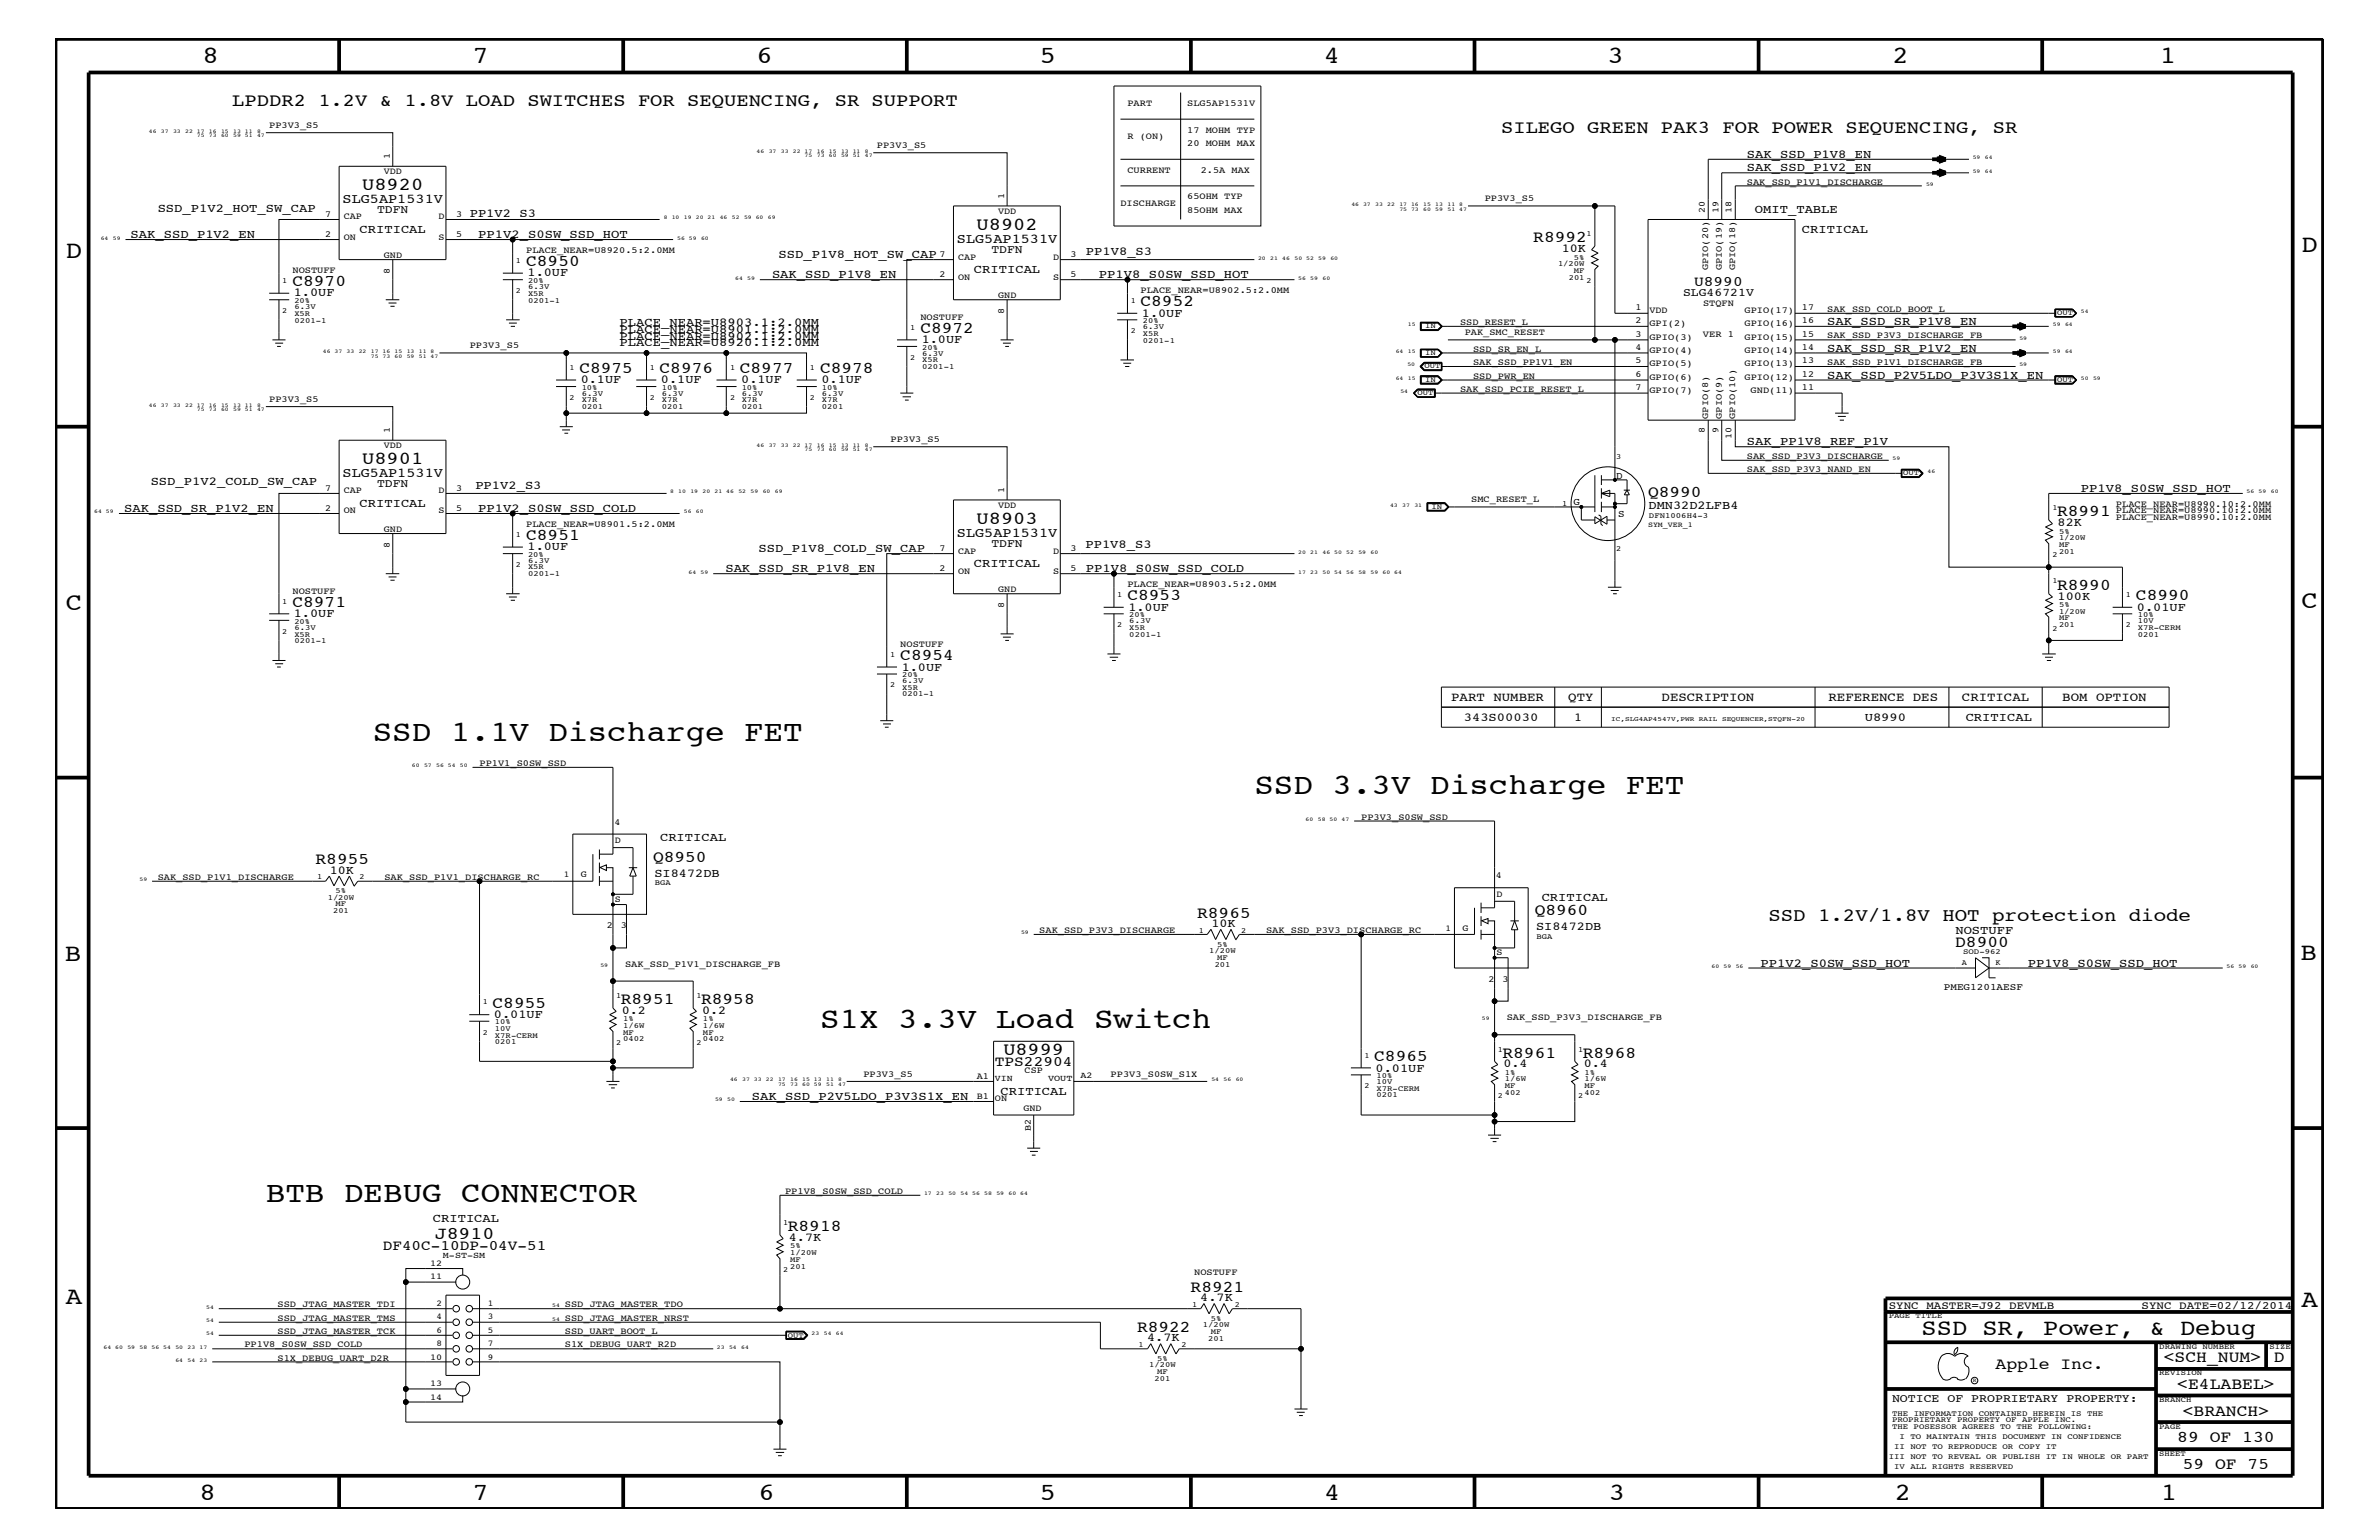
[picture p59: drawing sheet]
<svg xmlns="http://www.w3.org/2000/svg" width="432mm" height="279mm" viewBox="0 0 432 279" stroke-linecap="round" stroke-linejoin="round" font-family="sans-serif">
<defs><g id="words">
<g font-size="5.3">
<text x="67.6" y="134.4">SSD 1.1V Discharge FET</text>
<text x="227.7" y="144">SSD 3.3V Discharge FET</text>
<text x="148.8" y="186.5">S1X 3.3V Load Switch</text>
<text x="48.3" y="218">BTB DEBUG CONNECTOR</text>
</g>
<g font-size="4.5">
<text x="36.7" y="11.5">8</text>
<text x="85.8" y="11.5">7</text>
<text x="137.3" y="11.5">6</text>
<text x="188.7" y="11.5">5</text>
<text x="240.3" y="11.5">4</text>
<text x="291.8" y="11.5">3</text>
<text x="343.5" y="11.5">2</text>
<text x="392" y="11.5">1</text>
<text x="11.9" y="46.8">D</text>
<text x="417.7" y="45.7">D</text>
<text x="11.9" y="110.6">C</text>
<text x="417.7" y="110.4">C</text>
<text x="11.8" y="174.3">B</text>
<text x="417.6" y="174.2">B</text>
<text x="11.9" y="236.7">A</text>
<text x="417.7" y="237.1">A</text>
<text x="36.2" y="272.1">8</text>
<text x="85.8" y="272.1">7</text>
<text x="137.7" y="272.1">6</text>
<text x="188.7" y="272.1">5</text>
<text x="240.4" y="272.1">4</text>
<text x="292" y="272.1">3</text>
<text x="343.9" y="272.1">2</text>
<text x="392.2" y="272.1">1</text>
</g>
<text font-size="4.1" x="348.8" y="242.3">SSD SR, Power, &amp; Debug</text>
<text font-size="3.4" x="321" y="167.1">SSD 1.2V/1.8V HOT protection diode</text>
<g font-size="3.3">
<text x="42.2" y="19.2">LPDDR2 1.2V &amp; 1.8V LOAD SWITCHES FOR SEQUENCING, SR SUPPORT</text>
<text x="272.5" y="24.1">SILEGO GREEN PAK3 FOR POWER SEQUENCING, SR</text>
<text x="65.7" y="34.4">U8920</text>
<text x="177.2" y="41.7">U8902</text>
<text x="65.7" y="84.1">U8901</text>
<text x="177.2" y="95">U8903</text>
<text x="182.1" y="191.4">U8999</text>
</g>
<text font-size="3.2" x="78.9" y="224.7">J8910</text>
<g font-size="3">
<text x="278.3" y="44">R8992</text>
<text x="53.1" y="51.9">C8970</text>
<text x="95.5" y="48.3">C8950</text>
<text x="207" y="55.6">C8952</text>
<text x="167" y="60.4">C8972</text>
<text x="105.2" y="67.7">C8975</text>
<text x="119.7" y="67.7">C8976</text>
<text x="134.3" y="67.7">C8977</text>
<text x="148.8" y="67.7">C8978</text>
<text x="299.1" y="90.1">Q8990</text>
<text x="373.4" y="93.7">R8991</text>
<text x="95.5" y="98">C8951</text>
<text x="373.4" y="107">R8990</text>
<text x="53.1" y="110.2">C8971</text>
<text x="204.6" y="108.9">C8953</text>
<text x="387.7" y="108.9">C8990</text>
<text x="163.4" y="119.8">C8954</text>
<text x="57.3" y="156.8">R8955</text>
<text x="118.5" y="156.3">Q8950</text>
<text x="217.3" y="166.5">R8965</text>
<text x="278.6" y="166.1">Q8960</text>
<text x="354.9" y="171.8">D8900</text>
<text x="89.4" y="182.9">C8955</text>
<text x="112.7" y="182.1">R8951</text>
<text x="127.3" y="182.1">R8958</text>
<text x="272.7" y="191.9">R8961</text>
<text x="287.3" y="191.9">R8968</text>
<text x="249.4" y="192.6">C8965</text>
<text x="143" y="223.4">R8918</text>
<text x="216.1" y="234.4">R8921</text>
<text x="206.4" y="241.7">R8922</text>
<text x="362.2" y="248.4">Apple Inc.</text>
<text x="392.7" y="247.1">&lt;SCH_NUM&gt;</text>
<text x="395.2" y="252">&lt;E4LABEL&gt;</text>
<text x="412.7" y="247.1">D</text>
<text x="396.2" y="256.8">&lt;BRANCH&gt;</text>
<text x="395.2" y="261.6">89 OF 130</text>
<text x="396.2" y="266.6">59 OF 75</text>
</g>
<g font-size="2.6">
<text x="307.5" y="51.9">U8990</text>
<text x="180.6" y="193.3">TPS22904</text>
<text x="69.5" y="226.8">DF40C-10DP-04V-51</text>
</g>
<g font-size="2.5">
<text x="62.2" y="36.8">SLG5AP1531V</text>
<text x="173.7" y="44.1">SLG5AP1531V</text>
<text x="62.2" y="86.5">SLG5AP1531V</text>
<text x="173.7" y="97.4">SLG5AP1531V</text>
</g>
<g font-size="2.3">
<text x="263.4" y="127.1">PART NUMBER</text>
<text x="284.6" y="127.1">QTY</text>
<text x="301.6" y="127.1">DESCRIPTION</text>
<text x="331.9" y="127.1">REFERENCE DES</text>
<text x="356.1" y="127.1">CRITICAL</text>
<text x="374.3" y="127.1">BOM OPTION</text>
</g>
<g font-size="2.2">
<text x="317.1" y="28.6">SAK_SSD_P1V8_EN</text>
<text x="317.1" y="31.1">SAK_SSD_P1V2_EN</text>
<text x="28.6" y="38.4">SSD_P1V2_HOT_SW_CAP</text>
<text x="85.3" y="39.3">PP1V2_S3</text>
<text x="318.5" y="38.6">OMIT_TABLE</text>
<text x="23.7" y="43.2">SAK_SSD_P1V2_EN</text>
<text x="65.3" y="42.3">CRITICAL</text>
<text x="86.8" y="43.2">PP1V2_S0SW_SSD_HOT</text>
<text x="141.3" y="46.8">SSD_P1V8_HOT_SW_CAP</text>
<text x="197.1" y="46.3">PP1V8_S3</text>
<text x="283.5" y="45.7">10K</text>
<text x="327.1" y="42.3">CRITICAL</text>
<text x="53.3" y="53.8">1.0UF</text>
<text x="95.8" y="50.2">1.0UF</text>
<text x="140.1" y="50.5">SAK_SSD_P1V8_EN</text>
<text x="176.8" y="49.6">CRITICAL</text>
<text x="199.5" y="50.5">PP1V8_S0SW_SSD_HOT</text>
<text x="112.4" y="59.2">PLACE_NEAR=U8903.1:2.0MM</text>
<text x="207.3" y="57.4">1.0UF</text>
<text x="331.6" y="59">SAK_SSD_SR_P1V8_EN</text>
<text x="112.4" y="62.9">PLACE_NEAR=U8920.1:2.0MM</text>
<text x="112.4" y="61.7">PLACE_NEAR=U8902.1:2.0MM</text>
<text x="112.4" y="60.4">PLACE_NEAR=U8901.1:2.0MM</text>
<text x="167.3" y="62.3">1.0UF</text>
<text x="331.6" y="63.9">SAK_SSD_SR_P1V2_EN</text>
<text x="105.4" y="69.5">0.1UF</text>
<text x="120" y="69.5">0.1UF</text>
<text x="134.5" y="69.5">0.1UF</text>
<text x="149.1" y="69.5">0.1UF</text>
<text x="331.6" y="68.7">SAK_SSD_P2V5LDO_P3V3S1X_EN</text>
<text x="317.1" y="80.8">SAK_PP1V8_REF_P1V</text>
<text x="27.3" y="88.1">SSD_P1V2_COLD_SW_CAP</text>
<text x="86.3" y="88.8">PP1V2_S3</text>
<text x="377.7" y="89.3">PP1V8_S0SW_SSD_HOT</text>
<text x="22.5" y="92.9">SAK_SSD_SR_P1V2_EN</text>
<text x="65.3" y="92">CRITICAL</text>
<text x="86.8" y="92.9">PP1V2_S0SW_SSD_COLD</text>
<text x="299.2" y="92.3">DMN32D2LFB4</text>
<text x="373.5" y="95.4">82K</text>
<text x="95.8" y="99.9">1.0UF</text>
<text x="137.7" y="100.2">SSD_P1V8_COLD_SW_CAP</text>
<text x="197" y="99.3">PP1V8_S3</text>
<text x="131.7" y="103.8">SAK_SSD_SR_P1V8_EN</text>
<text x="176.8" y="102.9">CRITICAL</text>
<text x="197.1" y="103.8">PP1V8_S0SW_SSD_COLD</text>
<text x="53.3" y="112">1.0UF</text>
<text x="204.8" y="110.8">1.0UF</text>
<text x="373.5" y="108.8">100K</text>
<text x="387.9" y="110.8">0.01UF</text>
<text x="163.7" y="121.7">1.0UF</text>
<text x="265.7" y="130.8">343S00030</text>
<text x="285.7" y="130.8">1</text>
<text x="338.5" y="130.8">U8990</text>
<text x="356.8" y="130.8">CRITICAL</text>
<text x="119.8" y="152.6">CRITICAL</text>
<text x="59.9" y="158.5">10K</text>
<text x="118.8" y="159">SI8472DB</text>
<text x="279.8" y="163.5">CRITICAL</text>
<text x="219.9" y="168.2">10K</text>
<text x="278.8" y="168.7">SI8472DB</text>
<text x="354.9" y="169.5">NOSTUFF</text>
<text x="319.5" y="175.4">PP1V2_S0SW_SSD_HOT</text>
<text x="368" y="175.4">PP1V8_S0SW_SSD_HOT</text>
<text x="89.7" y="184.7">0.01UF</text>
<text x="112.9" y="184">0.2</text>
<text x="127.4" y="184">0.2</text>
<text x="249.7" y="194.4">0.01UF</text>
<text x="272.9" y="193.7">0.4</text>
<text x="287.4" y="193.7">0.4</text>
<text x="136.5" y="199.6">SAK_SSD_P2V5LDO_P3V3S1X_EN</text>
<text x="181.6" y="198.7">CRITICAL</text>
<text x="78.6" y="221.7">CRITICAL</text>
<text x="143.2" y="225.2">4.7K</text>
<text x="217.8" y="236.1">4.7K</text>
<text x="208.2" y="243.4">4.7K</text>
</g>
<g font-size="2.1">
<text x="68.5" y="38.6">TDFN</text>
<text x="180" y="45.9">TDFN</text>
<text x="305.5" y="53.8">SLG46721V</text>
<text x="68.5" y="88.3">TDFN</text>
<text x="180" y="99.3">TDFN</text>
<text x="343.4" y="254.4">NOTICE OF PROPRIETARY PROPERTY:</text>
</g>
<g font-size="2">
<text x="342.8" y="237.4">SYNC_MASTER=J92_DEVMLB</text>
<text x="388.7" y="237.4">SYNC_DATE=02/12/2014</text>
</g>
<g font-size="1.9">
<text x="293.4" y="86.9">D</text>
<text x="285.6" y="91.6">G</text>
<text x="293.7" y="93.8">S</text>
</g>
<text font-size="1.8" x="352.8" y="179.6">PMEG1201AESF</text>
<g font-size="1.7">
<text x="48.9" y="23.2">PP3V3_S5</text>
<text x="204.6" y="19.2">PART</text>
<text x="215.5" y="19.2">SLG5AP1531V</text>
<text x="70.8" y="28.9" transform="rotate(-90 70.8 28.9)">1</text>
<text x="159.2" y="26.9">PP3V3_S5</text>
<text x="204.6" y="25.3">R (ON)</text>
<text x="215.5" y="26.5">20 MOHM MAX</text>
<text x="215.5" y="24.1">17 MOHM TYP</text>
<text x="69.6" y="31.6">VDD</text>
<text x="204.6" y="31.4">CURRENT</text>
<text x="217.9" y="31.4">2.5A MAX</text>
<text x="317.1" y="33.6">SAK_SSD_P1V1_DISCHARGE</text>
<text x="59" y="39.3">7</text>
<text x="62.4" y="39.8">CAP</text>
<text x="79.6" y="39.8">D</text>
<text x="82.8" y="39.3">3</text>
<text x="181.1" y="38.9">VDD</text>
<text x="182.3" y="36.2" transform="rotate(-90 182.3 36.2)">1</text>
<text x="203.4" y="37.4">DISCHARGE</text>
<text x="215.5" y="36.2">65OHM TYP</text>
<text x="215.5" y="38.6">85OHM MAX</text>
<text x="269.5" y="36.5">PP3V3_S5</text>
<text x="309.5" y="38.6" transform="rotate(-90 309.5 38.6)">20</text>
<text x="311.9" y="38.6" transform="rotate(-90 311.9 38.6)">19</text>
<text x="314.3" y="38.6" transform="rotate(-90 314.3 38.6)">18</text>
<text x="59" y="43">2</text>
<text x="62.4" y="43.5">ON</text>
<text x="69.7" y="46.8">GND</text>
<text x="79.6" y="43.5">S</text>
<text x="82.8" y="43">5</text>
<text x="95.5" y="45.9">PLACE_NEAR=U8920.5:2.0MM</text>
<text x="170.5" y="46.6">7</text>
<text x="173.9" y="47.1">CAP</text>
<text x="191.2" y="47.1">D</text>
<text x="194.3" y="46.6">3</text>
<text x="53.1" y="49.6">NOSTUFF</text>
<text x="70.8" y="49.6" transform="rotate(-90 70.8 49.6)">8</text>
<text x="170.5" y="50.2">2</text>
<text x="173.9" y="50.7">ON</text>
<text x="191.2" y="50.7">S</text>
<text x="194.3" y="50.2">5</text>
<text x="207" y="53.2">PLACE_NEAR=U8902.5:2.0MM</text>
<text x="310" y="49.1" transform="rotate(-90 310 49.1)">GPIO(20)</text>
<text x="312.5" y="49.1" transform="rotate(-90 312.5 49.1)">GPIO(19)</text>
<text x="315" y="49.1" transform="rotate(-90 315 49.1)">GPIO(18)</text>
<text x="167" y="58">NOSTUFF</text>
<text x="181.2" y="54.1">GND</text>
<text x="182.3" y="56.9" transform="rotate(-90 182.3 56.9)">8</text>
<text x="265" y="59">SSD_RESET_L</text>
<text x="296.8" y="56.2">1</text>
<text x="296.8" y="58.6">2</text>
<text x="299.4" y="56.8">VDD</text>
<text x="299.4" y="59.2">GPI(2)</text>
<text x="309.1" y="55.6">STQFN</text>
<text x="316.7" y="56.8">GPIO(17)</text>
<text x="316.7" y="59.2">GPIO(16)</text>
<text x="327.1" y="58.6">16</text>
<text x="327.1" y="56.2">17</text>
<text x="331.6" y="56.6">SAK_SSD_COLD_BOOT_L</text>
<text x="85.3" y="63.2">PP3V3_S5</text>
<text x="265.9" y="60.8">PAK_SMC_RESET</text>
<text x="267.4" y="63.9">SSD_SR_EN_L</text>
<text x="296.8" y="61.1">3</text>
<text x="296.8" y="63.4">4</text>
<text x="296.8" y="65.9">5</text>
<text x="299.4" y="64">GPIO(4)</text>
<text x="299.4" y="61.7">GPIO(3)</text>
<text x="309.1" y="61.1">VER 1</text>
<text x="316.7" y="61.7">GPIO(15)</text>
<text x="316.7" y="64">GPIO(14)</text>
<text x="327.1" y="65.9">13</text>
<text x="327.1" y="63.4">14</text>
<text x="327.1" y="61.1">15</text>
<text x="331.6" y="61.4">SAK_SSD_P3V3_DISCHARGE_FB</text>
<text x="265" y="71.1">SAK_SSD_PCIE_RESET_L</text>
<text x="267.4" y="68.7">SSD_PWR_EN</text>
<text x="267.4" y="66.2">SAK_SSD_PP1V1_EN</text>
<text x="296.8" y="68.4">6</text>
<text x="296.8" y="70.7">7</text>
<text x="299.4" y="71.3">GPIO(7)</text>
<text x="299.4" y="68.9">GPIO(6)</text>
<text x="299.4" y="66.5">GPIO(5)</text>
<text x="316.7" y="66.5">GPIO(13)</text>
<text x="316.7" y="68.9">GPIO(12)</text>
<text x="317.8" y="71.3">GND(11)</text>
<text x="327.1" y="70.7">11</text>
<text x="327.1" y="68.4">12</text>
<text x="331.6" y="66.2">SAK_SSD_P1V1_DISCHARGE_FB</text>
<text x="48.9" y="72.9">PP3V3_S5</text>
<text x="310" y="76" transform="rotate(-90 310 76)">GPIO(8)</text>
<text x="312.5" y="76" transform="rotate(-90 312.5 76)">GPIO(9)</text>
<text x="315" y="76" transform="rotate(-90 315 76)">GPIO(10)</text>
<text x="69.6" y="81.3">VDD</text>
<text x="70.8" y="78.6" transform="rotate(-90 70.8 78.6)">1</text>
<text x="161.6" y="80.2">PP3V3_S5</text>
<text x="309.5" y="78.5" transform="rotate(-90 309.5 78.5)">8</text>
<text x="311.9" y="78.5" transform="rotate(-90 311.9 78.5)">9</text>
<text x="314.3" y="79.6" transform="rotate(-90 314.3 79.6)">10</text>
<text x="317.1" y="83.3">SAK_SSD_P3V3_DISCHARGE</text>
<text x="59" y="89">7</text>
<text x="62.4" y="89.5">CAP</text>
<text x="79.6" y="89.5">D</text>
<text x="82.8" y="89">3</text>
<text x="182.3" y="89.5" transform="rotate(-90 182.3 89.5)">1</text>
<text x="317.1" y="85.6">SAK_SSD_P3V3_NAND_EN</text>
<text x="59" y="92.7">2</text>
<text x="62.4" y="93.2">ON</text>
<text x="79.6" y="93.2">S</text>
<text x="82.8" y="92.7">5</text>
<text x="95.5" y="95.6">PLACE_NEAR=U8901.5:2.0MM</text>
<text x="181.1" y="92.2">VDD</text>
<text x="267" y="91.1">SMC_RESET_L</text>
<text x="384" y="93.2">PLACE_NEAR=U8990.10:2.0MM</text>
<text x="384" y="92">PLACE_NEAR=U8990.10:2.0MM</text>
<text x="384" y="94.3">PLACE_NEAR=U8990.10:2.0MM</text>
<text x="69.7" y="96.5">GND</text>
<text x="70.8" y="99.3" transform="rotate(-90 70.8 99.3)">8</text>
<text x="170.5" y="99.9">7</text>
<text x="173.9" y="100.4">CAP</text>
<text x="191.2" y="100.4">D</text>
<text x="194.3" y="99.9">3</text>
<text x="53.1" y="107.7">NOSTUFF</text>
<text x="170.5" y="103.6">2</text>
<text x="173.9" y="104.1">ON</text>
<text x="181.2" y="107.5">GND</text>
<text x="191.2" y="104.1">S</text>
<text x="194.3" y="103.6">5</text>
<text x="204.6" y="106.5">PLACE_NEAR=U8903.5:2.0MM</text>
<text x="182.3" y="110.3" transform="rotate(-90 182.3 110.3)">8</text>
<text x="163.4" y="117.4">NOSTUFF</text>
<text x="87" y="139">PP1V1_S0SW_SSD</text>
<text x="111.5" y="149.6">4</text>
<text x="247.1" y="148.7">PP3V3_S0SW_SSD</text>
<text x="111.6" y="153">D</text>
<text x="28.6" y="159.6">SAK_SSD_P1V1_DISCHARGE</text>
<text x="69.8" y="159.6">SAK_SSD_P1V1_DISCHARGE_RC</text>
<text x="105.4" y="159.2">G</text>
<text x="271.5" y="159.4">4</text>
<text x="111.6" y="163.6">S</text>
<text x="271.6" y="162.8">D</text>
<text x="110.2" y="168.4">2</text>
<text x="112.7" y="168.4">3</text>
<text x="188.6" y="169.3">SAK_SSD_P3V3_DISCHARGE</text>
<text x="229.8" y="169.3">SAK_SSD_P3V3_DISCHARGE_RC</text>
<text x="265.4" y="168.9">G</text>
<text x="271.6" y="173.3">S</text>
<text x="113.5" y="175.4">SAK_SSD_P1V1_DISCHARGE_FB</text>
<text x="270.2" y="178.2">2</text>
<text x="272.7" y="178.2">3</text>
<text x="273.5" y="185">SAK_SSD_P3V3_DISCHARGE_FB</text>
<text x="156.7" y="195.4">PP3V3_S5</text>
<text x="177.3" y="195.7">A1</text>
<text x="186" y="194.8">CSP</text>
<text x="201.6" y="195.4">PP3V3_S0SW_S1X</text>
<text x="177.3" y="199.3">B1</text>
<text x="180.6" y="199.8">ON</text>
<text x="185.8" y="201.5">GND</text>
<text x="187.1" y="205.3" transform="rotate(-90 187.1 205.3)">B2</text>
<text x="142.5" y="216.6">PP1V8_S0SW_SSD_COLD</text>
<text x="216.7" y="231.3">NOSTUFF</text>
<text x="50.4" y="237.2">SSD_JTAG_MASTER_TDI</text>
<text x="50.4" y="239.6">SSD_JTAG_MASTER_TMS</text>
<text x="102.5" y="239.6">SSD_JTAG_MASTER_NRST</text>
<text x="102.5" y="237.2">SSD_JTAG_MASTER_TDO</text>
<text x="44.4" y="244.5">PP1V8_S0SW_SSD_COLD</text>
<text x="50.4" y="242">SSD_JTAG_MASTER_TCK</text>
<text x="102.5" y="244.5">S1X_DEBUG_UART_R2D</text>
<text x="102.5" y="242">SSD_UART_BOOT_L</text>
<text x="50.4" y="246.9">S1X_DEBUG_UART_D2R</text>
</g>
<g font-size="1.6">
<text x="102.4" y="159.2">1</text>
<text x="262.4" y="168.9">1</text>
<text x="180.6" y="196.2">VIN</text>
<text x="190.2" y="196.2">VOUT</text>
<text x="196.1" y="195.6">A2</text>
<text x="78.1" y="232.1">11</text>
<text x="78.1" y="229.7">12</text>
<text x="80.4" y="228.2">M-ST-SM</text>
<text x="79.2" y="237">2</text>
<text x="79.2" y="239.4">4</text>
<text x="88.6" y="237">1</text>
<text x="88.6" y="239.4">3</text>
<text x="79.2" y="241.8">6</text>
<text x="79.2" y="244.2">8</text>
<text x="88.6" y="241.8">5</text>
<text x="88.6" y="244.2">7</text>
<text x="78.1" y="251.5">13</text>
<text x="78.1" y="246.7">10</text>
<text x="88.6" y="246.7">9</text>
<text x="78.1" y="253.9">14</text>
</g>
<g font-size="1.4">
<text x="93.6" y="47.7">1</text>
<text x="285.7" y="47.1">5%</text>
<text x="288" y="42.9">1</text>
<text x="51.2" y="51.3">1</text>
<text x="93.6" y="53.2">2</text>
<text x="95.8" y="51.3">20%</text>
<text x="95.8" y="53.6">X5R</text>
<text x="95.8" y="52.4">6.3V</text>
<text x="282.8" y="48.3">1/20W</text>
<text x="284.7" y="50.7">201</text>
<text x="285.7" y="49.6">MF</text>
<text x="288" y="51.3">2</text>
<text x="51.2" y="56.8">2</text>
<text x="53.4" y="58.5">0201-1</text>
<text x="53.4" y="56.1">6.3V</text>
<text x="53.4" y="55">20%</text>
<text x="53.4" y="57.3">X5R</text>
<text x="95.8" y="54.9">0201-1</text>
<text x="165.2" y="59.8">1</text>
<text x="205.2" y="55">1</text>
<text x="207.4" y="58.6">20%</text>
<text x="207.4" y="59.7">6.3V</text>
<text x="258.7" y="59.5">IN</text>
<text x="373.4" y="57.2">OUT</text>
<text x="165.2" y="65.3">2</text>
<text x="167.4" y="65.7">X5R</text>
<text x="167.4" y="63.4">20%</text>
<text x="167.4" y="64.5">6.3V</text>
<text x="205.2" y="60.4">2</text>
<text x="207.4" y="60.9">X5R</text>
<text x="207.4" y="62.2">0201-1</text>
<text x="258.7" y="64.5">IN</text>
<text x="103.4" y="67.1">1</text>
<text x="105.6" y="71.8">6.3V</text>
<text x="105.6" y="70.7">10%</text>
<text x="117.9" y="67.1">1</text>
<text x="120.1" y="71.8">6.3V</text>
<text x="120.1" y="70.7">10%</text>
<text x="132.5" y="67.1">1</text>
<text x="134.6" y="71.8">6.3V</text>
<text x="134.6" y="70.7">10%</text>
<text x="147" y="67.1">1</text>
<text x="149.2" y="70.7">10%</text>
<text x="149.2" y="71.8">6.3V</text>
<text x="167.4" y="67">0201-1</text>
<text x="257.3" y="71.7">OUT</text>
<text x="258.6" y="66.8">OUT</text>
<text x="258.7" y="69.3">IN</text>
<text x="373.4" y="69.3">OUT</text>
<text x="103.4" y="72.6">2</text>
<text x="105.6" y="74.3">0201</text>
<text x="105.6" y="73">X7R</text>
<text x="117.9" y="72.6">2</text>
<text x="120.1" y="74.3">0201</text>
<text x="120.1" y="73">X7R</text>
<text x="132.5" y="72.6">2</text>
<text x="134.6" y="73">X7R</text>
<text x="134.6" y="74.3">0201</text>
<text x="147" y="72.6">2</text>
<text x="149.2" y="73">X7R</text>
<text x="149.2" y="74.3">0201</text>
<text x="293.4" y="83.3">3</text>
<text x="345.4" y="86.2">OUT</text>
<text x="259.8" y="92.3">IN</text>
<text x="283.5" y="91.7">1</text>
<text x="299.1" y="95.6">SYM_VER_1</text>
<text x="299.3" y="94">DFN1006H4-3</text>
<text x="372.5" y="92.6">1</text>
<text x="93.6" y="97.4">1</text>
<text x="95.8" y="101">20%</text>
<text x="293.4" y="99.9">2</text>
<text x="372.5" y="101">2</text>
<text x="373.7" y="96.8">5%</text>
<text x="373.7" y="98">1/20W</text>
<text x="373.7" y="99.3">MF</text>
<text x="373.7" y="100.4">201</text>
<text x="93.6" y="102.9">2</text>
<text x="95.8" y="102.1">6.3V</text>
<text x="95.8" y="104.6">0201-1</text>
<text x="95.8" y="103.3">X5R</text>
<text x="372.5" y="105.9">1</text>
<text x="51.2" y="109.5">1</text>
<text x="53.4" y="113.1">20%</text>
<text x="202.8" y="108.3">1</text>
<text x="202.8" y="113.7">2</text>
<text x="205" y="113.1">6.3V</text>
<text x="205" y="112">20%</text>
<text x="373.7" y="111.4">1/20W</text>
<text x="373.7" y="112.6">MF</text>
<text x="373.7" y="113.7">201</text>
<text x="373.7" y="110.2">5%</text>
<text x="385.8" y="108.3">1</text>
<text x="385.8" y="113.7">2</text>
<text x="388" y="112">10%</text>
<text x="388" y="113.1">10V</text>
<text x="51.2" y="115">2</text>
<text x="53.4" y="114.2">6.3V</text>
<text x="53.4" y="115.5">X5R</text>
<text x="53.4" y="116.7">0201-1</text>
<text x="161.5" y="119.2">1</text>
<text x="205" y="114.2">X5R</text>
<text x="205" y="115.5">0201-1</text>
<text x="372.5" y="114.4">2</text>
<text x="388" y="114.2">X7R-CERM</text>
<text x="388" y="115.5">0201</text>
<text x="161.5" y="124.7">2</text>
<text x="163.7" y="125.2">X5R</text>
<text x="163.7" y="124">6.3V</text>
<text x="163.7" y="122.9">20%</text>
<text x="163.7" y="126.4">0201-1</text>
<text x="57.6" y="159.5">1</text>
<text x="60.9" y="162">5%</text>
<text x="65.3" y="159.5">2</text>
<text x="118.9" y="160.6">BGA</text>
<text x="59.5" y="163.3">1/20W</text>
<text x="60.5" y="165.6">201</text>
<text x="60.9" y="164.5">MF</text>
<text x="217.6" y="169.2">1</text>
<text x="219.5" y="172.9">1/20W</text>
<text x="220.9" y="171.7">5%</text>
<text x="225.3" y="169.2">2</text>
<text x="278.9" y="170.3">BGA</text>
<text x="356.3" y="173.2">SOD-962</text>
<text x="220.5" y="175.4">201</text>
<text x="220.9" y="174.2">MF</text>
<text x="356.1" y="175">A</text>
<text x="362.2" y="175">K</text>
<text x="87.6" y="182.2">1</text>
<text x="89.8" y="185.9">10%</text>
<text x="111.8" y="181">1</text>
<text x="113.1" y="185.3">1%</text>
<text x="126.4" y="181">1</text>
<text x="127.6" y="185.3">1%</text>
<text x="87.6" y="187.7">2</text>
<text x="89.8" y="189.4">0201</text>
<text x="89.8" y="187">10V</text>
<text x="89.8" y="188.2">X7R-CERM</text>
<text x="111.8" y="189.5">2</text>
<text x="113.1" y="186.5">1/6W</text>
<text x="113.1" y="188.9">0402</text>
<text x="113.1" y="187.7">MF</text>
<text x="126.4" y="189.5">2</text>
<text x="127.6" y="187.7">MF</text>
<text x="127.6" y="186.5">1/6W</text>
<text x="127.6" y="188.9">0402</text>
<text x="247.6" y="192">1</text>
<text x="271.9" y="190.8">1</text>
<text x="286.4" y="190.8">1</text>
<text x="247.6" y="197.4">2</text>
<text x="249.9" y="197.9">X7R-CERM</text>
<text x="249.9" y="195.6">10%</text>
<text x="249.9" y="196.7">10V</text>
<text x="273.1" y="195">1%</text>
<text x="273.1" y="196.2">1/6W</text>
<text x="273.1" y="197.4">MF</text>
<text x="287.6" y="197.4">MF</text>
<text x="287.6" y="196.2">1/6W</text>
<text x="287.6" y="195">1%</text>
<text x="249.9" y="199.1">0201</text>
<text x="271.9" y="199.2">2</text>
<text x="273.1" y="198.7">402</text>
<text x="286.4" y="199.2">2</text>
<text x="287.6" y="198.7">402</text>
<text x="142.2" y="222.3">1</text>
<text x="143.4" y="226.5">5%</text>
<text x="143.4" y="227.7">1/20W</text>
<text x="142.2" y="230.7">2</text>
<text x="143.4" y="229">MF</text>
<text x="143.4" y="230.2">201</text>
<text x="216.4" y="237.1">1</text>
<text x="219.8" y="239.6">5%</text>
<text x="224.1" y="237.1">2</text>
<text x="342.8" y="239.2">PAGE TITLE</text>
<text x="143" y="242.7">OUT</text>
<text x="206.7" y="244.4">1</text>
<text x="214.5" y="244.4">2</text>
<text x="218.3" y="240.8">1/20W</text>
<text x="219.3" y="243.3">201</text>
<text x="219.8" y="242">MF</text>
<text x="391.9" y="244.7">DRAWING NUMBER</text>
<text x="411.9" y="244.7">SIZE</text>
<text x="208.6" y="248.1">1/20W</text>
<text x="209.5" y="250.6">201</text>
<text x="210" y="249.3">MF</text>
<text x="210" y="246.9">5%</text>
<text x="391.9" y="249.5">REVISION</text>
<text x="343.4" y="256.8">THE INFORMATION CONTAINED HEREIN IS THE</text>
<text x="391.9" y="254.4">BRANCH</text>
<text x="343.4" y="258">PROPRIETARY PROPERTY OF APPLE INC.</text>
<text x="343.4" y="259.3">THE POSESSOR AGREES TO THE FOLLOWING:</text>
<text x="343.8" y="262.9">II NOT TO REPRODUCE OR COPY IT</text>
<text x="344.8" y="261.1">I TO MAINTAIN THIS DOCUMENT IN CONFIDENCE</text>
<text x="391.9" y="259.3">PAGE</text>
<text x="342.8" y="264.7">III NOT TO REVEAL OR PUBLISH IT IN WHOLE OR PART</text>
<text x="343.8" y="266.6">IV ALL RIGHTS RESERVED</text>
<text x="391.9" y="264.1">SHEET</text>
</g>
<g font-size="1.2">
<text x="292.4" y="130.8">IC,SLG4AP4547V,PWR</text>
<text x="308.4" y="130.8">RAIL</text>
<text x="312.6" y="130.8">SEQUENCER,STQFN-20</text>
</g>
<g font-size="1">
<text x="27" y="24.1">46</text>
<text x="29.2" y="24.1">37</text>
<text x="31.4" y="24.1">33</text>
<text x="33.6" y="24.1">22 17</text>
<text x="35.7" y="24.9">75</text>
<text x="37.9" y="24.1">16</text>
<text x="37.9" y="24.9">73</text>
<text x="40.1" y="24.9">60</text>
<text x="40.1" y="24.1">15</text>
<text x="42.3" y="24.1">13 11</text>
<text x="42.3" y="24.9">59 51</text>
<text x="46.7" y="24.1">8</text>
<text x="46.7" y="24.9">47</text>
<text x="137.3" y="27.7">46</text>
<text x="139.5" y="27.7">37</text>
<text x="141.7" y="27.7">33</text>
<text x="143.9" y="27.7">22 17</text>
<text x="146" y="28.6">75</text>
<text x="148.3" y="27.7">16</text>
<text x="148.3" y="28.6">73</text>
<text x="150.5" y="27.7">15</text>
<text x="150.5" y="28.6">60</text>
<text x="152.7" y="27.7">13 11</text>
<text x="152.7" y="28.6">59 51</text>
<text x="157" y="27.7">8</text>
<text x="157" y="28.6">47</text>
<text x="358.1" y="28.9">59</text>
<text x="360.3" y="28.9">64</text>
<text x="349.6" y="33.7">59</text>
<text x="358.1" y="31.4">59</text>
<text x="360.3" y="31.4">64</text>
<text x="120.5" y="39.8">8</text>
<text x="121.9" y="39.8">10</text>
<text x="124.1" y="39.8">19</text>
<text x="126.3" y="39.8">20 21</text>
<text x="130.6" y="39.8">46</text>
<text x="132.8" y="39.8">52</text>
<text x="135" y="39.8">59 60</text>
<text x="139.4" y="39.8">69</text>
<text x="245.3" y="37.4">46 37</text>
<text x="249.6" y="37.4">33</text>
<text x="251.8" y="37.4">22</text>
<text x="254" y="37.4">17 16</text>
<text x="254" y="38.3">75 73</text>
<text x="258.3" y="37.4">15</text>
<text x="258.3" y="38.3">60</text>
<text x="260.5" y="37.4">13</text>
<text x="260.5" y="38.3">59</text>
<text x="262.7" y="37.4">11 8</text>
<text x="262.7" y="38.3">51 47</text>
<text x="18.3" y="43.5">64</text>
<text x="20.5" y="43.5">59</text>
<text x="122.9" y="43.5">56 59</text>
<text x="127.3" y="43.5">60</text>
<text x="228.3" y="47.1">20</text>
<text x="230.5" y="47.1">21</text>
<text x="232.7" y="47.1">46</text>
<text x="235" y="47.1">50 52</text>
<text x="239.3" y="47.1">59</text>
<text x="241.5" y="47.1">60</text>
<text x="133.4" y="50.7">64</text>
<text x="135.6" y="50.7">59</text>
<text x="235.6" y="50.7">56</text>
<text x="237.8" y="50.7">59</text>
<text x="240" y="50.7">60</text>
<text x="255.5" y="59.2">15</text>
<text x="372.6" y="59.2">59</text>
<text x="374.8" y="59.2">64</text>
<text x="377.7" y="56.8">54</text>
<text x="58.6" y="64">46 37</text>
<text x="62.9" y="64">33</text>
<text x="65.1" y="64">22</text>
<text x="67.3" y="64">17 16</text>
<text x="67.3" y="65">75 73</text>
<text x="71.6" y="64">15</text>
<text x="71.6" y="65">60</text>
<text x="73.8" y="64">13</text>
<text x="73.8" y="65">59</text>
<text x="76" y="64">11 8</text>
<text x="76" y="65">51 47</text>
<text x="253.3" y="64">64</text>
<text x="255.5" y="64">15</text>
<text x="366.5" y="61.7">59</text>
<text x="372.6" y="64">59</text>
<text x="374.8" y="64">64</text>
<text x="253.3" y="68.9">64</text>
<text x="254.2" y="71.3">54</text>
<text x="255.4" y="66.5">50</text>
<text x="255.5" y="68.9">15</text>
<text x="366.5" y="66.5">59</text>
<text x="377.7" y="68.9">50</text>
<text x="379.9" y="68.9">59</text>
<text x="27" y="73.8">46</text>
<text x="29.2" y="73.8">37</text>
<text x="31.4" y="73.8">33</text>
<text x="33.6" y="73.8">22 17</text>
<text x="35.7" y="74.6">75</text>
<text x="37.9" y="73.8">16</text>
<text x="37.9" y="74.6">73</text>
<text x="40.1" y="74.6">60</text>
<text x="40.1" y="73.8">15</text>
<text x="42.3" y="73.8">13 11</text>
<text x="42.3" y="74.6">59 51</text>
<text x="46.7" y="73.8">8</text>
<text x="46.7" y="74.6">47</text>
<text x="137.3" y="81.1">46</text>
<text x="139.5" y="81.1">37</text>
<text x="141.7" y="81.1">33</text>
<text x="143.9" y="81.1">22 17</text>
<text x="146" y="81.9">75</text>
<text x="148.3" y="81.1">16</text>
<text x="148.3" y="81.9">73</text>
<text x="150.5" y="81.1">15</text>
<text x="150.5" y="81.9">60</text>
<text x="152.7" y="81.1">13 11</text>
<text x="152.7" y="81.9">59 51</text>
<text x="157" y="81.1">8</text>
<text x="157" y="81.9">47</text>
<text x="343.5" y="83.5">59</text>
<text x="121.7" y="89.5">8</text>
<text x="123.1" y="89.5">10</text>
<text x="125.3" y="89.5">19</text>
<text x="127.5" y="89.5">20</text>
<text x="129.7" y="89.5">21 46</text>
<text x="134" y="89.5">52</text>
<text x="136.2" y="89.5">59</text>
<text x="138.4" y="89.5">60</text>
<text x="140.6" y="89.5">69</text>
<text x="349.8" y="85.9">46</text>
<text x="407.8" y="89.5">56</text>
<text x="410" y="89.5">59</text>
<text x="412.2" y="89.5">60</text>
<text x="17.1" y="93.2">64 59</text>
<text x="124.1" y="93.2">56</text>
<text x="126.3" y="93.2">60</text>
<text x="252.3" y="92">43</text>
<text x="254.5" y="92">37</text>
<text x="256.7" y="92">31</text>
<text x="235.6" y="100.4">20</text>
<text x="237.8" y="100.4">21</text>
<text x="240" y="100.4">46 50</text>
<text x="244.3" y="100.4">52</text>
<text x="246.6" y="100.4">59</text>
<text x="248.8" y="100.4">60</text>
<text x="125" y="104.1">64</text>
<text x="127.2" y="104.1">59</text>
<text x="235.6" y="104.1">17</text>
<text x="237.8" y="104.1">23</text>
<text x="240" y="104.1">50 54</text>
<text x="244.3" y="104.1">56</text>
<text x="246.6" y="104.1">58</text>
<text x="248.8" y="104.1">59</text>
<text x="251" y="104.1">60 64</text>
<text x="74.8" y="139.2">60</text>
<text x="77" y="139.2">57</text>
<text x="79.2" y="139.2">56 54</text>
<text x="83.5" y="139.2">50</text>
<text x="237" y="149">60</text>
<text x="239.2" y="149">58 50</text>
<text x="243.5" y="149">47</text>
<text x="25.3" y="159.9">59</text>
<text x="185.3" y="169.5">59</text>
<text x="109" y="175.4">59</text>
<text x="310.6" y="175.6">60</text>
<text x="312.8" y="175.6">59</text>
<text x="315" y="175.6">56</text>
<text x="404.1" y="175.6">56</text>
<text x="406.3" y="175.6">59</text>
<text x="408.5" y="175.6">60</text>
<text x="269" y="185">59</text>
<text x="132.5" y="196.2">46</text>
<text x="134.7" y="196.2">37 33</text>
<text x="139" y="196.2">22</text>
<text x="141.2" y="196.2">17</text>
<text x="141.2" y="197">75</text>
<text x="143.4" y="196.2">16</text>
<text x="143.4" y="197">73</text>
<text x="145.6" y="196.2">15 13</text>
<text x="145.6" y="197">60 59</text>
<text x="149.9" y="196.2">11</text>
<text x="149.9" y="197">51</text>
<text x="152.1" y="196.2">8</text>
<text x="152.1" y="197">47</text>
<text x="219.9" y="196.2">54</text>
<text x="222.1" y="196.2">56</text>
<text x="224.3" y="196.2">60</text>
<text x="129.8" y="199.8">59</text>
<text x="132" y="199.8">50</text>
<text x="167.7" y="216.9">17</text>
<text x="169.9" y="216.9">23</text>
<text x="172.1" y="216.9">50</text>
<text x="174.3" y="216.9">54 56</text>
<text x="178.6" y="216.9">58</text>
<text x="180.8" y="216.9">59</text>
<text x="183.1" y="216.9">60 64</text>
<text x="37.4" y="237.4">54</text>
<text x="37.4" y="239.9">54</text>
<text x="100.2" y="237.2">54</text>
<text x="100.2" y="239.6">54</text>
<text x="18.8" y="244.7">64 60</text>
<text x="23.1" y="244.7">59</text>
<text x="25.3" y="244.7">58</text>
<text x="27.5" y="244.7">56 54</text>
<text x="31.8" y="244.7">50</text>
<text x="34" y="244.7">23</text>
<text x="36.2" y="244.7">17</text>
<text x="37.4" y="242.3">54</text>
<text x="130.1" y="244.7">23</text>
<text x="132.3" y="244.7">54</text>
<text x="134.5" y="244.7">64</text>
<text x="147.3" y="242.3">23</text>
<text x="149.5" y="242.3">54</text>
<text x="151.7" y="242.3">64</text>
<text x="31.8" y="247.1">64</text>
<text x="34" y="247.1">54</text>
<text x="36.2" y="247.1">23</text>
<text x="358.1" y="250.7">R</text>
</g>
</g></defs>
<g fill="none" stroke="#000" stroke-width=".18">
<path d="M202.2 15.6h26.7v25.4h-26.7zM214.3 16.8v23M48.3 24.1h23v6.1M61.6 39.8h-11v13.4M61.6 30.2h19.3v16.9h-19.3zM80.9 39.8h38.8M158.5 27.7h24.3v9.7M173.1 37.4h19.3v17h-19.3zM203.4 33.7h24.3M203.4 28.9h24.3M203.4 21.6h24.3M266.4 37.4h26.7v19.4h6"/>
<path d="M289.5 37.4v7.2l-.6 .7 1.2 .6-1.2 .6 1.2 .6-1.2 .6 1.2 .6-.6 .6v12.8h3.6M299.1 39.8h26.7v36.4h-26.7zM348.8 33.7h-33.8v6.1M357.4 31.4h-44.9v8.4M357.4 28.9h-47.4v10.9M22.8 43.5h38.8M48.9 54.4h3.6M48.9 53.2h3.6M50.6 54.4v7.3M70 54.4h2.5M70.5 55h1.5M70.9 55.6h.7"/>
<path d="M71.3 47.1v7.3M80.9 43.5h41.3M91.3 49.6h3.6M91.3 50.7h3.6M91.9 58h2.4M92.4 58.6h1.4M92.7 59.2h.8M93 43.5v6.1M93 50.7v7.3M137.9 50.7h35.2M173.1 47.1h-8.5v14.6M182.8 54.4v7.3"/>
<path d="M192.4 50.7h42.6M192.4 47.1h35.3M202.8 56.8h3.6M202.8 58h3.6M204.6 50.7v6.1M204.6 58v7.3M257.8 59.9h3.2M257.8 58.4h3.2l.8 .8-.8 .8h-3.2zM257.8 58.5h3.2M257.9 58.5v1.4M258 58.6h2.9l.7 .6-.7 .6h-2.9zM261 58.5l.7 .7-.7 .7"/>
<path d="M261 58.5l.6 .7M261.6 59.2h37.5M261.6 59.2l-.6 .7M325.8 59.2h46.1M325.8 56.8h47.3M373 56.1v1.4M373 57.4h3.2M373 56.2h3.2M373.1 56.2v1.2M376.2 56.1l.7 .7-.7 .7M376.2 56.2l.6 .6-.6 .6M376.2 56.1h-3.2v1.4h3.2"/>
<path d="M376.2 56.1l.7 .7M376.2 56.2l.7 .6M376.9 56.8l-.7 .7M376.9 56.8l-.7 .6M48.3 73.8h23v6.1M49.4 61.7h2.4M50 62.3h1.4M50.3 62.9h.7M61.6 79.9h19.3v16.9h-19.3zM79.8 64h23v4.9M100.9 70.1h3.7M100.9 68.9h3.7"/>
<path d="M101.6 77.4h2.4M102 78h1.5M102.4 78.6h.7M102.8 64h14.5v4.9M102.8 70.1v7.3M115.5 68.9h3.6M115.5 70.1h3.6M117.3 70.1v4.9h-14.5M117.3 64h14.5v4.9M130 68.9h3.7M130 70.1h3.7M131.8 70.1v4.9h-14.5"/>
<path d="M131.8 64h14.6v4.9M144.6 70.1h3.7M144.6 68.9h3.7M146.4 70.1v4.9h-14.6M162.8 62.9h3.7M162.8 61.7h3.7M163.4 71.3h2.4M163.8 72h1.6M164.3 72.6h.6M164.6 62.9v8.4M181.6 61.7h2.4M182 62.3h1.5"/>
<path d="M182.5 62.9h.6M203.4 65.3h2.4M203.9 65.9h1.4M204.2 66.5h.8M256.6 71.3l.7-.7h3.1v1.5M256.6 71.3l.7 .7M256.6 71.3l.7 .8M257.3 72h3.1M257.3 70.7l-.7 .6M257.3 70.6h3.2v1.5h-3.2l-.8-.8zM257.3 70.7l-.6 .6 .6 .7M257.3 70.7h3.1"/>
<path d="M257.7 66.5l.8-.8h3.2v1.6h-3.2zM257.8 68.2h3.2l.8 .7-.8 .8h-3.2zM257.9 63.4h3.1l.6 .6-.6 .7h-3.1zM257.9 68.3h3.1l.6 .6-.6 .6h-3.1zM258 63.4v1.3M258.5 65.8l-.6 .7 .6 .7M258.5 65.8l-.7 .7 .7 .7M258.5 67.2h3.2M258.5 65.8h3.2M260.3 70.7v1.3M260.4 71.3h38.7M260.9 63.4l.7 .6"/>
<path d="M261 63.4l.8 .6-.8 .8M261 63.4l.7 .6-.7 .8M261 68.2l.7 .7-.7 .7h-3.2M261 63.4h-3.2v1.4h3.2M261.6 64l-.7 .7M261.6 68.9l-.7 .6M261.6 66.5h37.5M261.6 64h37.5M261.6 68.9h37.5M261.6 65.9h-3l-.6 .6 .6 .6h3M261.6 65.8v1.4M261.6 68.9l-.7-.5h-2.9v1.1"/>
<path d="M262.8 61.7h26.7M299.1 61.7h-6v25.4M310 76.2v9.7h35.2M312.5 76.2v7.3h30.3M315 76.2v4.9h38.7v21.8h31.5v7.3M325.8 66.5h40M325.8 61.7h40M325.8 64h46.1M325.8 68.9h47.3M325.8 71.3h8.5v3.7M333.1 75h2.4M333.6 75.6h1.4"/>
<path d="M333.9 76.2h.8M373 68.2h3.2l.7 .7-.7 .8h-3.2zM373 69.5h3.2M373 68.2v1.4h3.2l.7-.7M373 68.3h3.2l.7 .6M376.2 69.5l.6-.6-.6-.5h-3.1v1.1M376.2 68.2l.7 .7M376.9 68.9l-.7 .6M21.6 93.2h40M61.6 89.5h-11v21.9M71.3 96.8v7.3M80.9 89.5h40.1"/>
<path d="M80.9 93.2h12.1M91.3 99.3h3.6M123.4 93.2h-30.4v6.1M158.5 81.1h24.3v9.6M173.1 90.7h19.3v17h-19.3zM259 91.2h3.3l.7 .8-.7 .7h-3.3zM259.1 91.3h3.1l.7 .7-.7 .7M259.1 91.2v1.5h3.1M259.2 91.4h3l.6 .6-.6 .6h-3zM262.2 91.2l.8 .8M262.8 92h26.7M263 92l-.8 .7"/>
<path d="M287 92v2.3h2.5M289.5 86.2v6.7M289.5 93.8v1.2l2.2-1.3v1.4zM290.2 93.4l.4 .3v1.4l.3 .3M290.7 89.5h2.4v17M290.7 92h2.4M290.7 86.2v1.8M290.7 88.6v1.9M290.7 91v1.9M290.7 89.5l1.5-.6v1.2zM290.7 87.1h4.6v1.8l-.5 .9h.9l-.4-.9M291.7 94.3h1.4"/>
<path d="M294.7 88.9h1.1M295.3 89.8v1.6h-2.2M345.1 85.1h3.2l.8 .8-.8 .7h-3.2zM345.1 86.6h3.2M345.1 85.2h3.2M345.2 85.2v1.4M345.2 85.3h3l.6 .6-.6 .6h-3M348.3 85.2l.6 .7-.6 .7M348.3 85.2l.7 .7-.7 .7M407.1 89.5h-35.2v4.8l.6 .7-1.2 .6 1.2 .6-1.2 .6 1.2 .6-1.2 .6 .6 .7v9l.6 .6-1.2 .6 1.2 .6-1.2 .7 1.2 .6-1.2 .6 .6 .6v4.2h13.3v-4.8M48.9 112.6h3.6M48.9 111.4h3.6"/>
<path d="M49.4 119.8h2.4M50.6 112.6v7.2M70 104.1h2.5M70.5 104.7h1.5M70.9 105.3h.7M91.3 100.4h3.6M91.9 107.7h2.4M92.4 108.3h1.4M92.7 108.9h.8M93 100.4v7.3M129.5 104.1h43.6M173.1 100.4h-12.1v20.6"/>
<path d="M181.6 115h2.4M182 115.6h1.5M182.5 116.2h.6M182.8 107.7v7.3M192.4 100.4h42.6M192.4 104.1h42.6M200.3 110.2h3.7M200.3 111.4h3.7M201 118.6h2.4M201.4 119.2h1.5M201.8 119.8h.7M202.2 104.1v6.1"/>
<path d="M202.2 111.4v7.2M291.8 106.5h2.5M292.4 107.1h1.4M292.8 107.7h.7M370.7 118.6h2.4M371.2 119.2h1.4M371.5 119.8h.8M371.9 116.2v2.4M383.5 111.4h3.5M383.5 110.2h3.5M50 120.4h1.4M50.3 121h.7"/>
<path d="M85.8 139.2h25.5v15.8h-2.5M159.2 121h3.6M159.2 122.3h3.6M159.8 130.8h2.3M160.3 131.3h1.4M160.6 131.9h.7M161 122.3v8.5M261.6 124.7h132.1v7.2h-132.1zM261.6 128.3h132.1M282.2 124.7v7.2M290.7 124.7v7.2M329.4 124.7v7.2"/>
<path d="M353.7 124.7v7.2M370.7 124.7v7.2M27.6 159.9h31.5l.7-1 .8 1.8 1-1.8 .9 1.8 .9-1.8 .9 1.8M104 151.3h13.3v14.6h-13.3zM107.6 155v4.9h-20.6M108.8 159.9h2.5M108.8 154.1v1.8M108.8 156.5v1.9M108.8 158.9v1.8M108.8 157.4l1.3-.5v1l-1.1-.5M110.1 157.4h1.2v14.6h2.4v-7.9h-2.4M111.3 153.8h3.6v3.6"/>
<path d="M114.1 157.4h1.6M114.9 157.4l.6 1.5h-1.2zM114.9 158.9v3.3h-3.6M245.8 149h25.5v15.7h-2.5M64.3 160.8l.6-.9h22.1v24.2M111.3 178h14.5v4.9l.6 .6-1.2 .6 1.2 .6-1.2 .6 1.2 .6-1.2 .6 .6 .6v6.6h-14.5M111.3 172v10.9l.5 .6-1.1 .6 1.1 .6-1.1 .6 1.1 .6-1.1 .6 .6 .6v9.1M187.6 169.5h31.5l.7-.9 .8 1.9 1-1.9 .9 1.9 .9-1.9 .9 1.9M247.1 169.5v24.2M264 161.1h13.4v14.5h-13.4zM267.6 164.7v4.8h-42.6l-.7 1M268.8 167.1l1.3-.4v.9l-1.1-.5"/>
<path d="M268.8 169.5h2.5M268.8 163.8v1.8M268.8 166.2v1.8M268.8 168.7v1.8M270.1 167.1h1.2v20.6M271.3 163.5h3.6v3.6M271.3 173.8h2.4v7.8h-2.4M274.2 167.1h1.5M274.9 167.1l.6 1.6h-1.2zM274.9 168.7v3.3h-3.6M317.3 175.6h41.3M359.7 173.8h1.3v3.6h1.2"/>
<path d="M361 175.6l-2.4-1.8v3.6l2.4-1.8h42.4M85.2 184.1h3.6M85.2 185.3h3.6M87 185.3v7.3h24.3M110.1 196.2h2.3M110.5 196.8h1.5M110.9 197.4h.7M134.3 199.8h46M153.7 196.2h26.6M180.3 188.9h14.6v13.4h-14.6zM194.9 196.2h24.2M245.2 193.7h3.6"/>
<path d="M245.2 195h3.6M247.1 195v7.3h24.2M271.3 187.7h14.5v4.9l.6 .6-1.2 .5 1.2 .7-1.2 .6 1.2 .6-1.2 .6 .6 .6v6.7h-14.5v-6.7l-.6-.6 1.2-.6-1.2-.6 1.2-.6-1.2-.7 1.2-.5-.6-.6zM167 216.9h-25.4v7.2l.6 .6-1.2 .6 1.2 .6-1.2 .6 1.2 .6-1.2 .6 .6 .7v9h-55.8M186.4 208.3h2.4M186.9 208.9h1.5M187.3 209.6h.7M187.6 202.3v6M270.1 205.9h2.4M270.5 206.5h1.5M270.9 207.1h.7M271.3 203.5v2.4"/>
<path d="M39.7 237.4h42.4M39.7 239.9h42.4M80.9 235h6.1v14.5h-6.1zM82.8 232.6h-9.1v19.4h9.1M84 231.3v-1.1h-10.3v2.4M85.8 239.9h113.9v4.8h8.6l.6-.9 .9 1.8 .9-1.8 .9 1.8 .9-1.8 .9 1.8 .6-.9h22.1v10.9M141.6 237.4h76.3l.6-.9 1 1.9 .9-1.9 .9 1.9 .9-1.9 .9 1.9 .6-1h12.4v7.3M38.5 247.1h43.6M38.5 244.7h43.6M39.7 242.3h42.4M73.7 252v6h67.9v4.9M84 253.2v1.2h-10.3"/>
<path d="M85.8 247.1h55.8v10.9M85.8 244.7h43.7M85.8 242.3h56.9M142.7 241.5h3.2l.7 .8-.7 .7h-3.2zM142.7 241.6h3.2l.7 .7-.7 .7M142.7 241.7h3.1l.6 .6-.6 .6h-3.1M145.8 241.6l.7 .7-.7 .6h-3.1v-1.3M235 255.6h2.3M235.4 256.2h1.4M235.8 256.8h.7M352.3 246.1a1.72 1.72 0 0 1 2.5 0 1.69 1.69 0 0 1 2.4 0M352.4 246a3.2 3.2 0 0 0 .4 4.3l.8 .1 .4-.2"/>
<path d="M354 250.2l.7-.3 .7 .3M355.2 250.2l.7 .2 .7-.2M355.3 244.4v.3a1.18 1.18 0 0 1-.6 1.1M355.4 244.4a.99 .99 0 0 0-.6 1.4M357.2 246a1.04 1.04 0 0 0-.7 1 1.04 1.04 0 0 0 .7 1M357.3 248l.1 .7a2.11 2.11 0 0 1-.6 1.5M140.4 262.9h2.3M140.8 263.5h1.5M141.2 264.1h.7"/>
<circle cx="289.5" cy="37.4" r=".42"/>
<circle cx="93" cy="43.5" r=".42"/>
<circle cx="204.6" cy="50.7" r=".42"/>
<circle cx="102.8" cy="64" r=".42"/>
<circle cx="102.8" cy="75" r=".42"/>
<circle cx="117.3" cy="64" r=".42"/>
<circle cx="117.3" cy="75" r=".42"/>
<circle cx="131.8" cy="75" r=".42"/>
<circle cx="131.8" cy="64" r=".42"/>
<circle cx="289.5" cy="61.7" r=".42"/>
<circle cx="293.1" cy="61.7" r=".42"/>
<circle cx="93" cy="93.2" r=".42"/>
<circle cx="287" cy="92" r=".25"/>
<circle cx="291.8" cy="91.4" r="6.7"/>
<circle cx="293.1" cy="92" r=".25"/>
<circle cx="293.1" cy="91.4" r=".25"/>
<circle cx="293.1" cy="87.1" r=".25"/>
<circle cx="202.2" cy="104.1" r=".42"/>
<circle cx="371.9" cy="102.9" r=".42"/>
<circle cx="371.9" cy="116.2" r=".42"/>
<circle cx="87" cy="159.9" r=".42"/>
<circle cx="111.3" cy="178" r=".42"/>
<circle cx="111.3" cy="172" r=".42"/>
<circle cx="111.3" cy="164.1" r=".25"/>
<circle cx="111.3" cy="162.2" r=".25"/>
<circle cx="247.1" cy="169.5" r=".42"/>
<circle cx="271.3" cy="173.8" r=".25"/>
<circle cx="271.3" cy="172" r=".25"/>
<circle cx="111.3" cy="192.6" r=".42"/>
<circle cx="111.3" cy="193.7" r=".42"/>
<circle cx="271.3" cy="181.6" r=".42"/>
<circle cx="271.3" cy="187.7" r=".42"/>
<circle cx="271.3" cy="202.3" r=".42"/>
<circle cx="271.3" cy="203.5" r=".42"/>
<circle cx="73.7" cy="232.6" r=".42"/>
<circle cx="82.8" cy="237.4" r=".59"/>
<circle cx="82.8" cy="239.9" r=".59"/>
<circle cx="84" cy="232.6" r="1.27"/>
<circle cx="85.2" cy="239.9" r=".59"/>
<circle cx="85.2" cy="237.4" r=".59"/>
<circle cx="141.6" cy="237.4" r=".42"/>
<circle cx="73.7" cy="254.4" r=".42"/>
<circle cx="73.7" cy="252" r=".42"/>
<circle cx="82.8" cy="242.3" r=".59"/>
<circle cx="82.8" cy="244.7" r=".59"/>
<circle cx="82.8" cy="247.1" r=".59"/>
<circle cx="84" cy="252" r="1.27"/>
<circle cx="85.2" cy="242.3" r=".59"/>
<circle cx="85.2" cy="244.7" r=".59"/>
<circle cx="85.2" cy="247.1" r=".59"/>
<circle cx="141.6" cy="258" r=".42"/>
<circle cx="236.1" cy="244.7" r=".42"/>
<circle cx="358.4" cy="250.5" r=".59"/>
</g>
<g fill="#000">
<circle cx="289.5" cy="37.4" r=".42"/>
<circle cx="93" cy="43.5" r=".42"/>
<circle cx="204.6" cy="50.7" r=".42"/>
<circle cx="102.8" cy="75" r=".42"/>
<circle cx="102.8" cy="64" r=".42"/>
<circle cx="117.3" cy="75" r=".42"/>
<circle cx="117.3" cy="64" r=".42"/>
<circle cx="131.8" cy="64" r=".42"/>
<circle cx="131.8" cy="75" r=".42"/>
<circle cx="289.5" cy="61.7" r=".42"/>
<circle cx="293.1" cy="61.7" r=".42"/>
<circle cx="93" cy="93.2" r=".42"/>
<circle cx="287" cy="92" r=".25"/>
<circle cx="293.1" cy="92" r=".25"/>
<circle cx="293.1" cy="87.1" r=".25"/>
<circle cx="293.1" cy="91.4" r=".25"/>
<circle cx="202.2" cy="104.1" r=".42"/>
<circle cx="371.9" cy="102.9" r=".42"/>
<circle cx="371.9" cy="116.2" r=".42"/>
<circle cx="87" cy="159.9" r=".42"/>
<circle cx="111.3" cy="172" r=".42"/>
<circle cx="111.3" cy="178" r=".42"/>
<circle cx="111.3" cy="162.2" r=".25"/>
<circle cx="111.3" cy="164.1" r=".25"/>
<circle cx="247.1" cy="169.5" r=".42"/>
<circle cx="271.3" cy="172" r=".25"/>
<circle cx="271.3" cy="173.8" r=".25"/>
<circle cx="111.3" cy="193.7" r=".42"/>
<circle cx="111.3" cy="192.6" r=".42"/>
<circle cx="271.3" cy="181.6" r=".42"/>
<circle cx="271.3" cy="187.7" r=".42"/>
<circle cx="271.3" cy="203.5" r=".42"/>
<circle cx="271.3" cy="202.3" r=".42"/>
<circle cx="73.7" cy="232.6" r=".42"/>
<circle cx="141.6" cy="237.4" r=".42"/>
<circle cx="73.7" cy="252" r=".42"/>
<circle cx="73.7" cy="254.4" r=".42"/>
<circle cx="141.6" cy="258" r=".42"/>
<circle cx="236.1" cy="244.7" r=".42"/>
</g>
<g fill="none" stroke="#000" stroke-width=".68" stroke-linecap="butt">
<path d="M10.1 7.1h411.5v266.7h-411.5zM16.1 13.2h400v254.5h-400zM61.6 7.1v6.1M113.1 7.1v6.1M164.6 7.1v6.1M216.2 7.1v6.1M267.6 7.1v6.1M319.2 7.1v6.1M370.7 7.1v6.1M350.7 31.4h2.4M350.7 28.9h2.4M351.9 31l1.2 .4"/>
<path d="M351.9 31.2l1.2 .2M351.9 31.1l1.2 .3M351.9 28.6l1.2 .3M351.9 28.8l1.2 .1M351.9 28.4l1.2 .5-1.2 .5zM351.9 30.8l1.2 .6-1.2 .5zM353.1 31.4h-1.2M353.1 31.4l-1.2 .3M353.1 31.4l-1.2 .2M353.1 28.9l-1.2 .2M353.1 28.9l-1.2 .4M353.1 28.9l-1.2 .3"/>
<path d="M365.3 59.2h2.3M366.4 58.9l1.2 .3M366.4 59.1l1.2 .1M366.4 59l1.2 .2M366.4 58.7l1.2 .5-1.2 .5zM367.6 59.2l-1.2 .2M367.6 59.2l-1.2 .3M10.1 77.4h6M365.3 64h2.3M366.4 63.7l1.2 .3M366.4 64h1.2M366.4 63.9l1.2 .1"/>
<path d="M366.4 63.6l1.2 .4-1.2 .5zM367.6 64l-1.2 .2M367.6 64l-1.2 .5M367.6 64l-1.2 .3M416.1 77.4h5.5M10.1 141.1h6M416.1 141.1h5.5M10.1 204.7h6M416.1 204.7h5.5M342.2 238h73.9M416.1 235.6h-73.9v32.1M342.2 243.5h73.9"/>
<path d="M342.2 252h49.1M391.3 258h24.8M391.3 253.2h24.8M391.3 248.4h24.8M391.3 243.5v24.2M411.3 243.5v4.9M61.6 267.7v6.1M113.1 267.7v6.1M164.6 267.7v6.1M216.2 268v5.8M267.6 267.7v6.1M319.2 267.7v6.1"/>
<path d="M370.7 267.7v6.1M391.3 262.9h24.8"/>
</g>
<use href="#words"/>
</svg>
